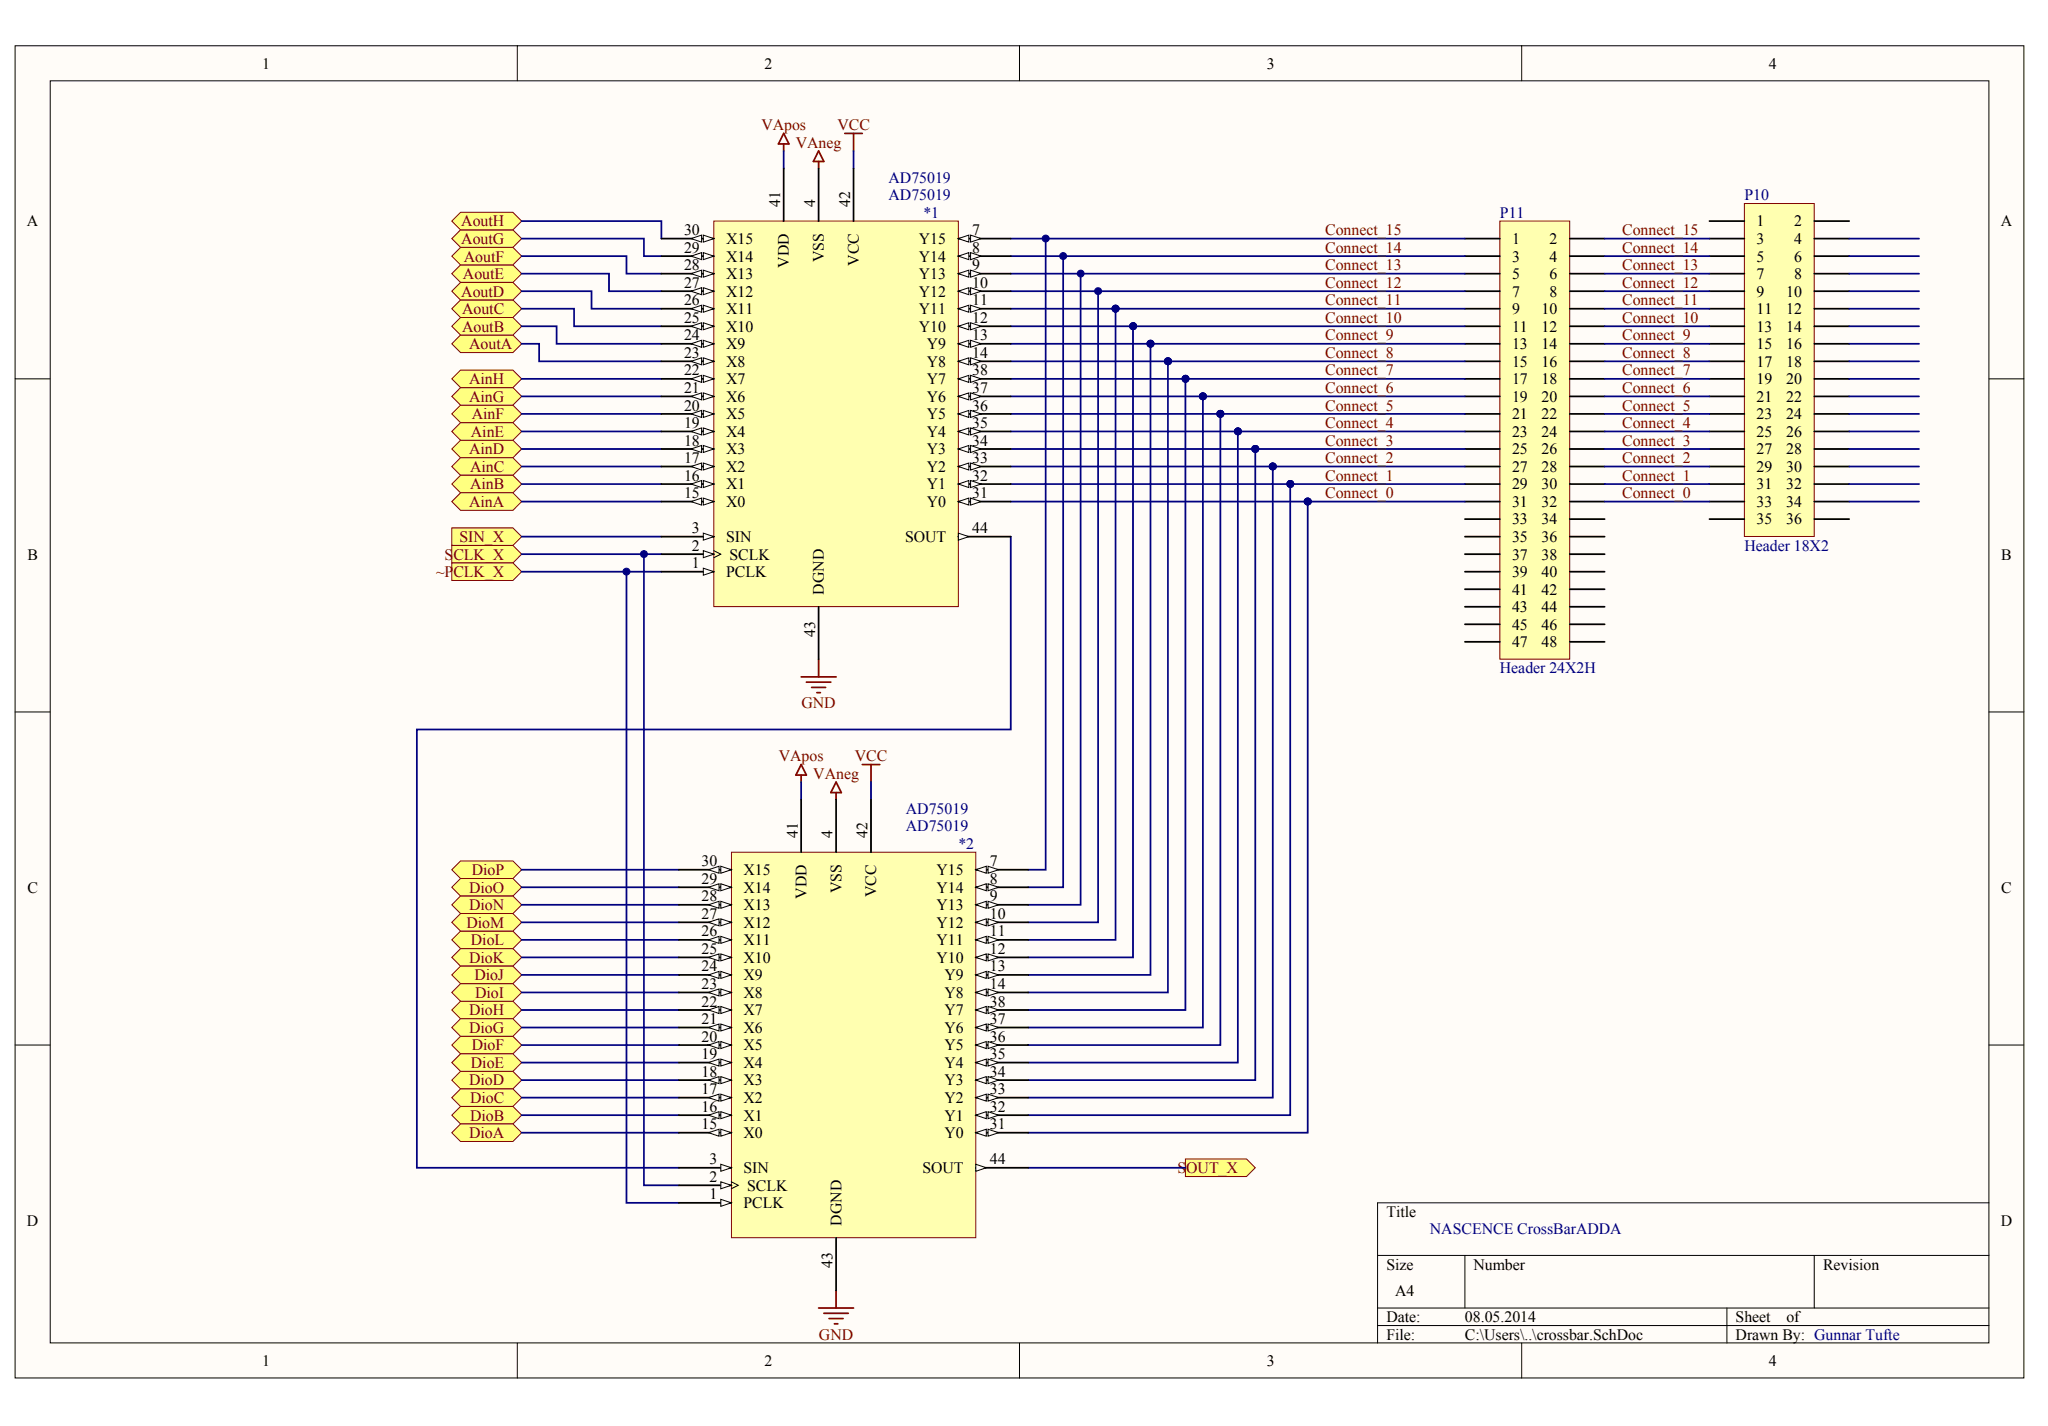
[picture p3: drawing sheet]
<svg xmlns="http://www.w3.org/2000/svg" width="289mm" height="201mm" viewBox="0 0 289 201" stroke-linecap="round" stroke-linejoin="round" font-family="sans-serif">
<defs><g id="words">
<g font-size="2.2">
<text x="37" y="9.7">1</text>
<text x="107.8" y="9.7">2</text>
<text x="178.7" y="9.7">3</text>
<text x="249.5" y="9.7">4</text>
<text x="110.1" y="29.2" transform="rotate(-90 110.1 29.2)">41</text>
<text x="115" y="29.2" transform="rotate(-90 115 29.2)">4</text>
<text x="119.9" y="29.2" transform="rotate(-90 119.9 29.2)">42</text>
<text x="3.8" y="31.9">A</text>
<text x="96.5" y="35.6">29</text>
<text x="96.5" y="33.2">30</text>
<text x="102.4" y="34.4">X15</text>
<text x="129.6" y="34.4">Y15</text>
<text x="137.2" y="35.6">8</text>
<text x="137.2" y="33.2">7</text>
<text x="213.3" y="34.4">1</text>
<text x="218.6" y="34.4">2</text>
<text x="247.8" y="31.9">1</text>
<text x="247.8" y="34.4">3</text>
<text x="253.1" y="31.9">2</text>
<text x="253.1" y="34.4">4</text>
<text x="282.3" y="31.9">A</text>
<text x="96.5" y="40.6">27</text>
<text x="96.5" y="38.1">28</text>
<text x="102.4" y="41.8">X12</text>
<text x="102.4" y="39.3">X13</text>
<text x="102.4" y="36.9">X14</text>
<text x="111.3" y="37.7" transform="rotate(-90 111.3 37.7)">VDD</text>
<text x="116.2" y="37" transform="rotate(-90 116.2 37)">VSS</text>
<text x="121.2" y="37.5" transform="rotate(-90 121.2 37.5)">VCC</text>
<text x="129.6" y="41.8">Y12</text>
<text x="129.6" y="39.3">Y13</text>
<text x="129.6" y="36.9">Y14</text>
<text x="137.2" y="40.6">10</text>
<text x="137.2" y="38.1">9</text>
<text x="213.3" y="36.9">3</text>
<text x="213.3" y="39.3">5</text>
<text x="213.3" y="41.8">7</text>
<text x="218.6" y="36.9">4</text>
<text x="218.6" y="39.3">6</text>
<text x="218.6" y="41.8">8</text>
<text x="247.8" y="36.9">5</text>
<text x="247.8" y="39.3">7</text>
<text x="247.8" y="41.8">9</text>
<text x="252" y="41.8">10</text>
<text x="253.1" y="36.9">6</text>
<text x="253.1" y="39.3">8</text>
<text x="96.5" y="48">24</text>
<text x="96.5" y="45.5">25</text>
<text x="96.5" y="43.1">26</text>
<text x="102.4" y="46.8">X10</text>
<text x="102.4" y="44.3">X11</text>
<text x="129.6" y="46.8">Y10</text>
<text x="129.6" y="44.3">Y11</text>
<text x="137.2" y="48">13</text>
<text x="137.2" y="45.5">12</text>
<text x="137.2" y="43.1">11</text>
<text x="213.3" y="44.3">9</text>
<text x="213.3" y="46.8">11</text>
<text x="217.5" y="44.3">10</text>
<text x="217.5" y="46.8">12</text>
<text x="247.8" y="44.3">11</text>
<text x="247.8" y="46.8">13</text>
<text x="252" y="44.3">12</text>
<text x="252" y="46.8">14</text>
<text x="96.5" y="52.9">22</text>
<text x="96.5" y="50.5">23</text>
<text x="102.4" y="51.7">X8</text>
<text x="102.4" y="49.2">X9</text>
<text x="130.8" y="51.7">Y8</text>
<text x="130.8" y="49.2">Y9</text>
<text x="137.2" y="52.9">38</text>
<text x="137.2" y="50.5">14</text>
<text x="213.3" y="49.2">13</text>
<text x="213.3" y="51.7">15</text>
<text x="217.5" y="49.2">14</text>
<text x="217.5" y="51.7">16</text>
<text x="247.8" y="49.2">15</text>
<text x="247.8" y="51.7">17</text>
<text x="252" y="49.2">16</text>
<text x="252" y="51.7">18</text>
<text x="96.5" y="57.9">20</text>
<text x="96.5" y="55.4">21</text>
<text x="102.4" y="59.1">X5</text>
<text x="102.4" y="56.6">X6</text>
<text x="102.4" y="54.2">X7</text>
<text x="130.8" y="59.1">Y5</text>
<text x="130.8" y="56.6">Y6</text>
<text x="130.8" y="54.2">Y7</text>
<text x="137.2" y="57.9">36</text>
<text x="137.2" y="55.4">37</text>
<text x="213.3" y="54.2">17</text>
<text x="213.3" y="56.6">19</text>
<text x="213.3" y="59.1">21</text>
<text x="217.5" y="54.2">18</text>
<text x="217.5" y="56.6">20</text>
<text x="217.5" y="59.1">22</text>
<text x="247.8" y="54.2">19</text>
<text x="247.8" y="56.6">21</text>
<text x="247.8" y="59.1">23</text>
<text x="252" y="54.2">20</text>
<text x="252" y="56.6">22</text>
<text x="252" y="59.1">24</text>
<text x="96.5" y="65.3">17</text>
<text x="96.5" y="62.8">18</text>
<text x="96.5" y="60.4">19</text>
<text x="102.4" y="64.1">X3</text>
<text x="102.4" y="61.6">X4</text>
<text x="130.8" y="64.1">Y3</text>
<text x="130.8" y="61.6">Y4</text>
<text x="137.2" y="65.3">33</text>
<text x="137.2" y="62.8">34</text>
<text x="137.2" y="60.4">35</text>
<text x="213.3" y="61.6">23</text>
<text x="213.3" y="64.1">25</text>
<text x="217.5" y="61.6">24</text>
<text x="217.5" y="64.1">26</text>
<text x="247.8" y="61.6">25</text>
<text x="247.8" y="64.1">27</text>
<text x="252" y="61.6">26</text>
<text x="252" y="64.1">28</text>
<text x="96.5" y="70.2">15</text>
<text x="96.5" y="67.8">16</text>
<text x="102.4" y="71.5">X0</text>
<text x="102.4" y="69">X1</text>
<text x="102.4" y="66.5">X2</text>
<text x="130.8" y="71.5">Y0</text>
<text x="130.8" y="69">Y1</text>
<text x="130.8" y="66.5">Y2</text>
<text x="137.2" y="70.2">31</text>
<text x="137.2" y="67.8">32</text>
<text x="213.3" y="66.5">27</text>
<text x="213.3" y="69">29</text>
<text x="213.3" y="71.5">31</text>
<text x="217.5" y="66.5">28</text>
<text x="217.5" y="69">30</text>
<text x="217.5" y="71.5">32</text>
<text x="247.8" y="66.5">29</text>
<text x="247.8" y="69">31</text>
<text x="247.8" y="71.5">33</text>
<text x="252" y="66.5">30</text>
<text x="252" y="69">32</text>
<text x="252" y="71.5">34</text>
<text x="97.6" y="77.7">2</text>
<text x="97.6" y="75.2">3</text>
<text x="102.4" y="76.4">SIN</text>
<text x="127.7" y="76.4">SOUT</text>
<text x="137.2" y="75.2">44</text>
<text x="213.3" y="74">33</text>
<text x="213.3" y="76.4">35</text>
<text x="217.5" y="74">34</text>
<text x="217.5" y="76.4">36</text>
<text x="247.8" y="74">35</text>
<text x="252" y="74">36</text>
<text x="3.9" y="78.9">B</text>
<text x="97.6" y="80.1">1</text>
<text x="102.4" y="81.4">PCLK</text>
<text x="102.9" y="78.9">SCLK</text>
<text x="116.2" y="83.8" transform="rotate(-90 116.2 83.8)">DGND</text>
<text x="213.3" y="78.9">37</text>
<text x="213.3" y="81.4">39</text>
<text x="213.3" y="83.9">41</text>
<text x="217.5" y="78.9">38</text>
<text x="217.5" y="81.4">40</text>
<text x="217.5" y="83.9">42</text>
<text x="282.3" y="78.9">B</text>
<text x="115" y="89.8" transform="rotate(-90 115 89.8)">43</text>
<text x="213.3" y="86.3">43</text>
<text x="213.3" y="88.8">45</text>
<text x="217.5" y="86.3">44</text>
<text x="217.5" y="88.8">46</text>
<text x="213.3" y="91.3">47</text>
<text x="217.5" y="91.3">48</text>
<text x="112.5" y="118.2" transform="rotate(-90 112.5 118.2)">41</text>
<text x="117.5" y="118.2" transform="rotate(-90 117.5 118.2)">4</text>
<text x="122.4" y="118.2" transform="rotate(-90 122.4 118.2)">42</text>
<text x="3.9" y="125.9">C</text>
<text x="99" y="124.6">29</text>
<text x="99" y="122.2">30</text>
<text x="104.9" y="125.9">X14</text>
<text x="104.9" y="123.4">X15</text>
<text x="118.7" y="126" transform="rotate(-90 118.7 126)">VSS</text>
<text x="132.1" y="125.9">Y14</text>
<text x="132.1" y="123.4">Y15</text>
<text x="139.6" y="124.6">8</text>
<text x="139.6" y="122.2">7</text>
<text x="282.3" y="125.9">C</text>
<text x="99" y="129.6">27</text>
<text x="99" y="127.1">28</text>
<text x="104.9" y="130.8">X12</text>
<text x="104.9" y="128.3">X13</text>
<text x="113.8" y="126.7" transform="rotate(-90 113.8 126.7)">VDD</text>
<text x="123.6" y="126.5" transform="rotate(-90 123.6 126.5)">VCC</text>
<text x="132.1" y="130.8">Y12</text>
<text x="132.1" y="128.3">Y13</text>
<text x="139.6" y="129.6">10</text>
<text x="139.6" y="127.1">9</text>
<text x="99" y="137">24</text>
<text x="99" y="134.5">25</text>
<text x="99" y="132">26</text>
<text x="104.9" y="135.8">X10</text>
<text x="104.9" y="133.3">X11</text>
<text x="132.1" y="135.8">Y10</text>
<text x="132.1" y="133.3">Y11</text>
<text x="139.6" y="137">13</text>
<text x="139.6" y="134.5">12</text>
<text x="139.6" y="132">11</text>
<text x="99" y="141.9">22</text>
<text x="99" y="139.5">23</text>
<text x="104.9" y="143.2">X7</text>
<text x="104.9" y="140.7">X8</text>
<text x="104.9" y="138.2">X9</text>
<text x="133.2" y="143.2">Y7</text>
<text x="133.2" y="140.7">Y8</text>
<text x="133.2" y="138.2">Y9</text>
<text x="139.6" y="141.9">38</text>
<text x="139.6" y="139.5">14</text>
<text x="99" y="149.3">19</text>
<text x="99" y="146.9">20</text>
<text x="99" y="144.4">21</text>
<text x="104.9" y="148.1">X5</text>
<text x="104.9" y="145.7">X6</text>
<text x="133.2" y="148.1">Y5</text>
<text x="133.2" y="145.7">Y6</text>
<text x="139.6" y="149.3">35</text>
<text x="139.6" y="146.9">36</text>
<text x="139.6" y="144.4">37</text>
<text x="99" y="154.3">17</text>
<text x="99" y="151.8">18</text>
<text x="104.9" y="155.5">X2</text>
<text x="104.9" y="153.1">X3</text>
<text x="104.9" y="150.6">X4</text>
<text x="133.2" y="155.5">Y2</text>
<text x="133.2" y="153.1">Y3</text>
<text x="133.2" y="150.6">Y4</text>
<text x="139.6" y="154.3">33</text>
<text x="139.6" y="151.8">34</text>
<text x="99" y="159.2">15</text>
<text x="99" y="156.8">16</text>
<text x="104.9" y="160.5">X0</text>
<text x="104.9" y="158">X1</text>
<text x="133.2" y="160.5">Y0</text>
<text x="133.2" y="158">Y1</text>
<text x="139.6" y="159.2">31</text>
<text x="139.6" y="156.8">32</text>
<text x="100.1" y="166.7">2</text>
<text x="100.1" y="164.2">3</text>
<text x="104.9" y="165.4">SIN</text>
<text x="105.4" y="167.9">SCLK</text>
<text x="130.1" y="165.4">SOUT</text>
<text x="139.6" y="164.2">44</text>
<text x="3.8" y="172.8">D</text>
<text x="100.1" y="169.1">1</text>
<text x="104.9" y="170.4">PCLK</text>
<text x="118.7" y="172.8" transform="rotate(-90 118.7 172.8)">DGND</text>
<text x="195.6" y="171.6">Title</text>
<text x="282.3" y="172.8">D</text>
<text x="117.5" y="178.8" transform="rotate(-90 117.5 178.8)">43</text>
<text x="195.6" y="179">Size</text>
<text x="207.9" y="179">Number</text>
<text x="257.2" y="179">Revision</text>
<text x="196.8" y="182.7">A4</text>
<text x="195.6" y="186.4">Date:</text>
<text x="195.6" y="188.9">File:</text>
<text x="206.7" y="186.4">08.05.2014</text>
<text x="206.7" y="188.9">C:\Users\..\crossbar.SchDoc</text>
<text x="244.9" y="186.4">Sheet</text>
<text x="244.9" y="188.9">Drawn By: Gunnar Tufte</text>
<text x="252" y="186.4">of</text>
<text x="37" y="192.6">1</text>
<text x="107.8" y="192.6">2</text>
<text x="178.7" y="192.6">3</text>
<text x="249.5" y="192.6">4</text>
</g>
<g font-size="2.2" fill="#800000">
<text x="107.4" y="18.3">VApos</text>
<text x="112.3" y="20.8">VAneg</text>
<text x="118.1" y="18.3">VCC</text>
<text x="65.1" y="34.4">AoutG</text>
<text x="65.1" y="31.9">AoutH</text>
<text x="187" y="35.6">Connect_14</text>
<text x="187" y="33.2">Connect_15</text>
<text x="228.8" y="35.6">Connect_14</text>
<text x="228.8" y="33.2">Connect_15</text>
<text x="65.1" y="41.8">AoutD</text>
<text x="65.3" y="39.3">AoutE</text>
<text x="65.4" y="36.9">AoutF</text>
<text x="187" y="40.6">Connect_12</text>
<text x="187" y="38.1">Connect_13</text>
<text x="228.8" y="40.6">Connect_12</text>
<text x="228.8" y="38.1">Connect_13</text>
<text x="65.2" y="44.3">AoutC</text>
<text x="65.2" y="46.8">AoutB</text>
<text x="187" y="48">Connect_9</text>
<text x="187" y="45.5">Connect_10</text>
<text x="187" y="43.1">Connect_11</text>
<text x="228.8" y="48">Connect_9</text>
<text x="228.8" y="45.5">Connect_10</text>
<text x="228.8" y="43.1">Connect_11</text>
<text x="66.2" y="49.2">AoutA</text>
<text x="187" y="52.9">Connect_7</text>
<text x="187" y="50.5">Connect_8</text>
<text x="228.8" y="52.9">Connect_7</text>
<text x="228.8" y="50.5">Connect_8</text>
<text x="66.2" y="56.6">AinG</text>
<text x="66.2" y="54.2">AinH</text>
<text x="66.6" y="59.1">AinF</text>
<text x="187" y="57.9">Connect_5</text>
<text x="187" y="55.4">Connect_6</text>
<text x="228.8" y="57.9">Connect_5</text>
<text x="228.8" y="55.4">Connect_6</text>
<text x="66.2" y="64.1">AinD</text>
<text x="66.4" y="61.6">AinE</text>
<text x="187" y="65.3">Connect_2</text>
<text x="187" y="62.8">Connect_3</text>
<text x="187" y="60.4">Connect_4</text>
<text x="228.8" y="65.3">Connect_2</text>
<text x="228.8" y="62.8">Connect_3</text>
<text x="228.8" y="60.4">Connect_4</text>
<text x="66.2" y="71.5">AinA</text>
<text x="66.3" y="66.5">AinC</text>
<text x="66.3" y="69">AinB</text>
<text x="187" y="70.2">Connect_0</text>
<text x="187" y="67.8">Connect_1</text>
<text x="228.8" y="70.2">Connect_0</text>
<text x="228.8" y="67.8">Connect_1</text>
<text x="64.8" y="76.4">SIN_X</text>
<text x="61.5" y="81.4">~PCLK_X</text>
<text x="62.7" y="78.9">SCLK_X</text>
<text x="113.1" y="99.9">GND</text>
<text x="109.9" y="107.3">VApos</text>
<text x="120.6" y="107.3">VCC</text>
<text x="114.7" y="109.8">VAneg</text>
<text x="66.2" y="125.9">DioO</text>
<text x="66.6" y="123.4">DioP</text>
<text x="65.8" y="130.8">DioM</text>
<text x="66.2" y="128.3">DioN</text>
<text x="66.2" y="135.8">DioK</text>
<text x="66.4" y="133.3">DioL</text>
<text x="66.2" y="143.2">DioH</text>
<text x="66.9" y="138.2">DioJ</text>
<text x="67" y="140.7">DioI</text>
<text x="66.2" y="145.7">DioG</text>
<text x="66.6" y="148.1">DioF</text>
<text x="66.2" y="153.1">DioD</text>
<text x="66.3" y="155.5">DioC</text>
<text x="66.4" y="150.6">DioE</text>
<text x="66.2" y="160.5">DioA</text>
<text x="66.3" y="158">DioB</text>
<text x="166.1" y="165.4">SOUT_X</text>
<text x="115.5" y="188.9">GND</text>
</g>
<g font-size="2.2" fill="#000080">
<text x="125.4" y="25.7">AD75019</text>
<text x="125.4" y="28.2">AD75019</text>
<text x="246.1" y="28.2">P10</text>
<text x="130.3" y="30.7">*1</text>
<text x="211.6" y="30.7">P11</text>
<text x="246.1" y="77.7">Header 18X2</text>
<text x="211.6" y="95">Header 24X2H</text>
<text x="127.8" y="114.8">AD75019</text>
<text x="127.8" y="117.2">AD75019</text>
<text x="135.2" y="119.7">*2</text>
<text x="201.7" y="174.1">NASCENCE CrossBarADDA</text>
</g>
</g></defs>
<g fill="#fffcf8" stroke="#000" stroke-width=".14">
<path d="M2.1 6.5h283.4v187.8h-283.4z"/>
<path d="M7.1 11.4h273.5v178h-273.5z"/>
</g>
<g fill="none" stroke="#000" stroke-width=".14">
<path d="M73 6.5v4.9M143.8 6.5v4.9M214.7 6.5v4.9M2.1 53.4h5M280.6 53.4h4.9M2.1 100.4h5M280.6 100.4h4.9M2.1 147.4h5M280.6 147.4h4.9M194.3 177h86.3M206.7 177v7.4M255.9 177v7.4"/>
<path d="M280.6 169.6h-86.3v19.8M73 189.4v4.9M143.8 189.4v4.9M194.3 184.4h86.3M194.3 186.9h86.3M214.7 189.4v4.9M243.6 184.4v5"/>
</g>
<g fill="#ffff80" stroke="#800000" stroke-width=".14">
<path d="M65 62.1h7.4l1.2 1.2-1.2 1.2h-7.4l-1.3-1.2z" fill-rule="evenodd"/>
<path d="M65 131.3h7.4l1.2 1.2-1.2 1.3h-7.4l-1.3-1.3z" fill-rule="evenodd"/>
<path d="M65 141.2h7.4l1.2 1.2-1.2 1.3h-7.4l-1.3-1.3z" fill-rule="evenodd"/>
<path d="M65 121.4h7.4l1.2 1.2-1.2 1.3h-7.4l-1.3-1.3z" fill-rule="evenodd"/>
<path d="M65 37.4h7.4l1.2 1.2-1.2 1.2h-7.4l-1.3-1.2z" fill-rule="evenodd"/>
<path d="M65 123.9h7.4l1.2 1.2-1.2 1.3h-7.4l-1.3-1.3z" fill-rule="evenodd"/>
<path d="M65 34.9h7.4l1.2 1.2-1.2 1.3h-7.4l-1.3-1.3z" fill-rule="evenodd"/>
<path d="M65 156h7.4l1.2 1.3-1.2 1.2h-7.4l-1.3-1.2z" fill-rule="evenodd"/>
<path d="M65 146.1h7.4l1.2 1.3-1.2 1.2h-7.4l-1.3-1.2z" fill-rule="evenodd"/>
<path d="M65 64.5h7.4l1.2 1.3-1.2 1.2h-7.4l-1.3-1.2z" fill-rule="evenodd"/>
<path d="M65 133.8h7.4l1.2 1.2-1.2 1.2h-7.4l-1.3-1.2z" fill-rule="evenodd"/>
<path d="M65 126.4h7.4l1.2 1.2-1.2 1.2h-7.4l-1.3-1.2z" fill-rule="evenodd"/>
<path d="M65 67h7.4l1.2 1.3-1.2 1.2h-7.4l-1.3-1.2z" fill-rule="evenodd"/>
<path d="M65 158.5h7.4l1.2 1.2-1.2 1.3h-7.4l-1.3-1.3z" fill-rule="evenodd"/>
<path d="M65 128.8h7.4l1.2 1.3-1.2 1.2h-7.4l-1.3-1.2z" fill-rule="evenodd"/>
<path d="M63.7 76.9h8.7l1.2 1.2-1.2 1.3h-8.7z" fill-rule="evenodd"/>
<path d="M65 136.2h7.4l1.2 1.3-1.2 1.2h-7.4l-1.3-1.2z" fill-rule="evenodd"/>
<path d="M65 69.5h7.4l1.2 1.2-1.2 1.3h-7.4l-1.3-1.3z" fill-rule="evenodd"/>
<path d="M65 151.1h7.4l1.2 1.2-1.2 1.2h-7.4l-1.3-1.2z" fill-rule="evenodd"/>
<path d="M167.2 163.4h8.7l1.2 1.3-1.2 1.2h-8.7z" fill-rule="evenodd"/>
<path d="M65 32.4h7.4l1.2 1.2-1.2 1.3h-7.4l-1.3-1.3z" fill-rule="evenodd"/>
<path d="M63.7 79.4h8.7l1.2 1.2-1.2 1.3h-8.7z" fill-rule="evenodd"/>
<path d="M65 138.7h7.4l1.2 1.2-1.2 1.3h-7.4l-1.3-1.3z" fill-rule="evenodd"/>
<path d="M65 42.3h7.4l1.2 1.2-1.2 1.3h-7.4l-1.3-1.3z" fill-rule="evenodd"/>
<path d="M65 57.1h7.4l1.2 1.3-1.2 1.2h-7.4l-1.3-1.2z" fill-rule="evenodd"/>
<path d="M65 148.6h7.4l1.2 1.2-1.2 1.3h-7.4l-1.3-1.3z" fill-rule="evenodd"/>
<path d="M65 39.8h7.4l1.2 1.3-1.2 1.2h-7.4l-1.3-1.2z" fill-rule="evenodd"/>
<path d="M65 143.7h7.4l1.2 1.2-1.2 1.2h-7.4l-1.3-1.2z" fill-rule="evenodd"/>
<path d="M65 153.5h7.4l1.2 1.3-1.2 1.2h-7.4l-1.3-1.2z" fill-rule="evenodd"/>
<path d="M65 59.6h7.4l1.2 1.2-1.2 1.3h-7.4l-1.3-1.3z" fill-rule="evenodd"/>
<path d="M63.7 74.4h8.7l1.2 1.3-1.2 1.2h-8.7z" fill-rule="evenodd"/>
<path d="M65 54.7h7.4l1.2 1.2-1.2 1.2h-7.4l-1.3-1.2z" fill-rule="evenodd"/>
<path d="M65 52.2h7.4l1.2 1.2-1.2 1.3h-7.4l-1.3-1.3z" fill-rule="evenodd"/>
<path d="M65 47.2h7.4l1.2 1.3-1.2 1.2h-7.4l-1.3-1.2z" fill-rule="evenodd"/>
<path d="M65 44.8h7.4l1.2 1.2-1.2 1.2h-7.4l-1.3-1.2z" fill-rule="evenodd"/>
<path d="M65 29.9h7.4l1.2 1.3-1.2 1.2h-7.4l-1.3-1.2z" fill-rule="evenodd"/>
</g>
<g fill="none" stroke="#000080" stroke-width=".25">
<path d="M73.6 38.6h12.3v2.5h7.4M73.6 36.1h14.8v2.5h4.9M73.6 33.6h17.2v2.5h2.5M73.6 31.2h19.7v2.4M110.6 21.3v2.5M120.4 21.3v2.5M73.6 48.5h2.5v2.5h17.2M73.6 46h4.9v2.5h14.8M73.6 43.5h7.4v2.5h12.3M73.6 41.1h9.9v2.4h9.8M73.6 58.4h19.7M73.6 55.9h19.7"/>
<path d="M73.6 53.4h19.7M73.6 75.7h19.7M73.6 78.1h19.7M73.6 70.7h19.7M73.6 68.3h19.7M73.6 65.8h19.7M73.6 63.3h19.7M73.6 60.8h19.7M90.8 78.1v89h5M142.6 75.7v27.2h-83.8v61.8h37M73.6 80.6h19.7M88.4 80.6v89h7.4"/>
<path d="M113 110.3v2.5M122.9 110.3v2.5M73.6 122.6h22.2M73.6 125.1h22.2M73.6 127.6h22.2M73.6 130.1h22.2M73.6 132.5h22.2M73.6 135h22.2M73.6 137.5h22.2M73.6 139.9h22.2M73.6 144.9h22.2M73.6 142.4h22.2"/>
<path d="M73.6 147.4h22.2M73.6 149.8h22.2M73.6 152.3h22.2M73.6 154.8h22.2M73.6 157.3h22.2M73.6 159.7h22.2M145.1 164.7h22.1"/>
</g>
<g fill="#000080" stroke="#000080" stroke-width=".14">
<circle cx="88.4" cy="80.6" r=".49"/>
<circle cx="90.8" cy="78.1" r=".49"/>
</g>
<g fill="none" stroke="#800000" stroke-width=".25">
<path d="M110.6 18.8l.7 1.5h-1.5zM119.2 18.8h2.4M120.4 18.8v2.5M110.6 20.3v1M115.5 21.3l.7 1.5h-1.5zM115.5 22.8v1M113 95.5h5M113.8 96.2h3.4M114.5 96.9h2M115.2 97.7h.5M115.5 93v2.5M113 107.8l.8 1.5h-1.5z"/>
<path d="M113 109.3v1M118 110.3l.7 1.5h-1.5zM118 111.8v1M121.6 107.8h2.5M122.9 107.8v2.5M115.5 184.4h4.9M116.2 185.2h3.5M117 185.9h1.9M117.7 186.7h.5M118 182v2.4"/>
</g>
<path d="M211.6 31.2h9.8v61.8h-9.8z" fill="#ffffb0" stroke="#800000" stroke-width=".14"/>
<g fill="none" stroke="#000" stroke-width=".25">
<path d="M206.7 33.6h4.9M206.7 36.1h4.9M206.7 38.6h4.9M221.4 33.6h5M221.4 36.1h5M221.4 38.6h5M206.7 41.1h4.9M206.7 43.5h4.9M206.7 46h4.9M206.7 48.5h4.9M206.7 51h4.9M206.7 53.4h4.9"/>
<path d="M206.7 55.9h4.9M206.7 58.4h4.9M221.4 41.1h5M221.4 43.5h5M221.4 46h5M221.4 48.5h5M221.4 51h5M221.4 53.4h5M221.4 55.9h5M221.4 58.4h5M206.7 60.8h4.9M206.7 63.3h4.9"/>
<path d="M206.7 65.8h4.9M206.7 68.3h4.9M206.7 70.7h4.9M206.7 73.2h4.9M206.7 75.7h4.9M206.7 78.1h4.9M221.4 60.8h5M221.4 63.3h5M221.4 65.8h5M221.4 68.3h5M221.4 70.7h5M221.4 73.2h5"/>
<path d="M221.4 75.7h5M221.4 78.1h5M206.7 80.6h4.9M206.7 83.1h4.9M206.7 85.6h4.9M206.7 88h4.9M206.7 90.5h4.9M221.4 80.6h5M221.4 83.1h5M221.4 85.6h5M221.4 88h5M221.4 90.5h5"/>
</g>
<path d="M246.1 28.7h9.8v46.9h-9.8z" fill="#ffffb0" stroke="#800000" stroke-width=".14"/>
<g fill="none" stroke="#000" stroke-width=".25">
<path d="M241.2 31.2h4.9M241.2 33.6h4.9M241.2 36.1h4.9M241.2 38.6h4.9M255.9 31.2h5M255.9 33.6h5M255.9 36.1h5M255.9 38.6h5M241.2 41.1h4.9M241.2 43.5h4.9M241.2 46h4.9M241.2 48.5h4.9"/>
<path d="M241.2 51h4.9M241.2 53.4h4.9M241.2 55.9h4.9M241.2 58.4h4.9M255.9 41.1h5M255.9 43.5h5M255.9 46h5M255.9 48.5h5M255.9 51h5M255.9 53.4h5M255.9 55.9h5M255.9 58.4h5"/>
<path d="M241.2 60.8h4.9M241.2 63.3h4.9M241.2 65.8h4.9M241.2 68.3h4.9M241.2 70.7h4.9M241.2 73.2h4.9M255.9 60.8h5M255.9 63.3h5M255.9 65.8h5M255.9 68.3h5M255.9 70.7h5M255.9 73.2h5"/>
</g>
<g fill="none" stroke="#000080" stroke-width=".25">
<path d="M142.6 38.6h64.1M142.6 36.1h64.1M142.6 33.6h64.1M147.5 33.6v89h-2.4M150 36.1v89h-4.9M152.5 38.6v89h-7.4M226.4 38.6h14.8M226.4 36.1h14.8M226.4 33.6h14.8M260.9 38.6h9.8M260.9 36.1h9.8M260.9 33.6h9.8"/>
<path d="M142.6 58.4h64.1M142.6 55.9h64.1M142.6 53.4h64.1M142.6 51h64.1M142.6 48.5h64.1M142.6 46h64.1M142.6 43.5h64.1M142.6 41.1h64.1M154.9 41.1v89h-9.8M157.4 43.5v89h-12.3M159.8 46v89h-14.7M162.3 48.5v89h-17.2"/>
<path d="M164.8 51v88.9h-19.7M167.2 53.4v89h-22.1M169.7 55.9v89h-24.6M172.2 58.4v89h-27.1M226.4 58.4h14.8M226.4 55.9h14.8M226.4 53.4h14.8M226.4 51h14.8M226.4 48.5h14.8M226.4 46h14.8M226.4 43.5h14.8M226.4 41.1h14.8"/>
<path d="M260.9 58.4h9.8M260.9 55.9h9.8M260.9 53.4h9.8M260.9 51h9.8M260.9 48.5h9.8M260.9 46h9.8M260.9 43.5h9.8M260.9 41.1h9.8M142.6 70.7h64.1M142.6 68.3h64.1M142.6 65.8h64.1M142.6 63.3h64.1"/>
<path d="M142.6 60.8h64.1M174.6 60.8v89h-29.5M177.1 63.3v89h-32M179.6 65.8v89h-34.5M182 68.3v89h-36.9M184.5 70.7v89h-39.4M226.4 70.7h14.8M226.4 68.3h14.8M226.4 65.8h14.8M226.4 63.3h14.8M226.4 60.8h14.8M260.9 70.7h9.8"/>
<path d="M260.9 68.3h9.8M260.9 65.8h9.8M260.9 63.3h9.8M260.9 60.8h9.8"/>
</g>
<g fill="#000080" stroke="#000080" stroke-width=".14">
<circle cx="147.5" cy="33.6" r=".49"/>
<circle cx="150" cy="36.1" r=".49"/>
<circle cx="152.5" cy="38.6" r=".48"/>
<circle cx="154.9" cy="41.1" r=".49"/>
<circle cx="184.5" cy="70.7" r=".49"/>
<circle cx="182" cy="68.2" r=".48"/>
<circle cx="179.6" cy="65.8" r=".49"/>
<circle cx="177.1" cy="63.3" r=".49"/>
<circle cx="174.6" cy="60.8" r=".48"/>
<circle cx="172.2" cy="58.4" r=".49"/>
<circle cx="169.7" cy="55.9" r=".49"/>
<circle cx="167.2" cy="53.4" r=".48"/>
<circle cx="164.8" cy="50.9" r=".49"/>
<circle cx="162.3" cy="48.5" r=".49"/>
<circle cx="159.9" cy="46" r=".48"/>
<circle cx="157.4" cy="43.5" r=".49"/>
</g>
<path d="M100.7 31.2h34.5v54.3h-34.5z" fill="#ffffb0" stroke="#800000" stroke-width=".14"/>
<path d="M93.3 80.6h7.4" fill="none" stroke="#000" stroke-width=".25"/>
<path d="M99.2 80.1l1.5 .5-1.5 .5z" fill="#fffcf8" stroke="#000" stroke-width=".14"/>
<path d="M93.3 78.1h7.4" fill="none" stroke="#000" stroke-width=".25"/>
<path d="M100.7 77.7l1 .4-1 .5" fill="none" stroke="#000" stroke-width=".14"/>
<path d="M99.2 77.7l1.5 .4-1.5 .5z" fill="#fffcf8" stroke="#000" stroke-width=".14"/>
<path d="M93.3 75.7h7.4" fill="none" stroke="#000" stroke-width=".25"/>
<path d="M99.2 75.2l1.5 .5-1.5 .5z" fill="#fffcf8" stroke="#000" stroke-width=".14"/>
<path d="M93.3 70.7h7.4" fill="none" stroke="#000" stroke-width=".25"/>
<g fill="#fffcf8" stroke="#000" stroke-width=".14">
<path d="M99.2 70.2l1.5 .5-1.5 .5z"/>
<path d="M97.5 70.7l1.5-.5v1z"/>
</g>
<path d="M93.3 68.3h7.4" fill="none" stroke="#000" stroke-width=".25"/>
<g fill="#fffcf8" stroke="#000" stroke-width=".14">
<path d="M99.2 67.8l1.5 .5-1.5 .5z"/>
<path d="M97.5 68.3l1.5-.5v1z"/>
</g>
<path d="M93.3 65.8h7.4" fill="none" stroke="#000" stroke-width=".25"/>
<g fill="#fffcf8" stroke="#000" stroke-width=".14">
<path d="M99.2 65.3l1.5 .5-1.5 .5z"/>
<path d="M97.5 65.8l1.5-.5v1z"/>
</g>
<path d="M93.3 63.3h7.4" fill="none" stroke="#000" stroke-width=".25"/>
<g fill="#fffcf8" stroke="#000" stroke-width=".14">
<path d="M99.2 62.8l1.5 .5-1.5 .5z"/>
<path d="M97.5 63.3l1.5-.5v1z"/>
</g>
<path d="M93.3 60.8h7.4" fill="none" stroke="#000" stroke-width=".25"/>
<g fill="#fffcf8" stroke="#000" stroke-width=".14">
<path d="M99.2 60.3l1.5 .5-1.5 .5z"/>
<path d="M97.5 60.8l1.5-.5v1z"/>
</g>
<path d="M93.3 58.4h7.4" fill="none" stroke="#000" stroke-width=".25"/>
<g fill="#fffcf8" stroke="#000" stroke-width=".14">
<path d="M99.2 57.9l1.5 .5-1.5 .5z"/>
<path d="M97.5 58.4l1.5-.5v1z"/>
</g>
<path d="M93.3 55.9h7.4" fill="none" stroke="#000" stroke-width=".25"/>
<g fill="#fffcf8" stroke="#000" stroke-width=".14">
<path d="M99.2 55.4l1.5 .5-1.5 .5z"/>
<path d="M97.5 55.9l1.5-.5v1z"/>
</g>
<path d="M93.3 53.4h7.4" fill="none" stroke="#000" stroke-width=".25"/>
<g fill="#fffcf8" stroke="#000" stroke-width=".14">
<path d="M99.2 52.9l1.5 .5-1.5 .5z"/>
<path d="M97.5 53.4l1.5-.5v1z"/>
</g>
<path d="M93.3 51h7.4" fill="none" stroke="#000" stroke-width=".25"/>
<g fill="#fffcf8" stroke="#000" stroke-width=".14">
<path d="M99.2 50.5l1.5 .5-1.5 .4z"/>
<path d="M97.5 51l1.5-.5v.9z"/>
</g>
<path d="M93.3 48.5h7.4" fill="none" stroke="#000" stroke-width=".25"/>
<g fill="#fffcf8" stroke="#000" stroke-width=".14">
<path d="M99.2 48l1.5 .5-1.5 .5z"/>
<path d="M97.5 48.5l1.5-.5v1z"/>
</g>
<path d="M93.3 46h7.4" fill="none" stroke="#000" stroke-width=".25"/>
<g fill="#fffcf8" stroke="#000" stroke-width=".14">
<path d="M99.2 45.5l1.5 .5-1.5 .5z"/>
<path d="M97.5 46l1.5-.5v1z"/>
</g>
<path d="M93.3 43.5h7.4" fill="none" stroke="#000" stroke-width=".25"/>
<g fill="#fffcf8" stroke="#000" stroke-width=".14">
<path d="M99.2 43l1.5 .5-1.5 .5z"/>
<path d="M97.5 43.5l1.5-.5v1z"/>
</g>
<path d="M93.3 41.1h7.4" fill="none" stroke="#000" stroke-width=".25"/>
<g fill="#fffcf8" stroke="#000" stroke-width=".14">
<path d="M99.2 40.6l1.5 .5-1.5 .5z"/>
<path d="M97.5 41.1l1.5-.5v1z"/>
</g>
<path d="M93.3 38.6h7.4" fill="none" stroke="#000" stroke-width=".25"/>
<g fill="#fffcf8" stroke="#000" stroke-width=".14">
<path d="M99.2 38.1l1.5 .5-1.5 .5z"/>
<path d="M97.5 38.6l1.5-.5v1z"/>
</g>
<path d="M93.3 36.1h7.4" fill="none" stroke="#000" stroke-width=".25"/>
<g fill="#fffcf8" stroke="#000" stroke-width=".14">
<path d="M99.2 35.6l1.5 .5-1.5 .5z"/>
<path d="M97.5 36.1l1.5-.5v1z"/>
</g>
<path d="M93.3 33.6h7.4" fill="none" stroke="#000" stroke-width=".25"/>
<g fill="#fffcf8" stroke="#000" stroke-width=".14">
<path d="M99.2 33.2l1.5 .4-1.5 .5z"/>
<path d="M97.5 33.6l1.5-.4v.9z"/>
</g>
<path d="M110.6 23.8v7.4M115.5 23.8v7.4M120.4 23.8v7.4M135.2 75.7h7.4M115.5 85.6v7.4" fill="none" stroke="#000" stroke-width=".25"/>
<path d="M135.2 75.2l1.5 .5-1.5 .5z" fill="#fffcf8" stroke="#000" stroke-width=".14"/>
<path d="M135.2 70.7h7.4" fill="none" stroke="#000" stroke-width=".25"/>
<g fill="#fffcf8" stroke="#000" stroke-width=".14">
<path d="M135.2 70.7l1.5-.5v1z"/>
<path d="M136.9 70.2l1.5 .5-1.5 .5z"/>
</g>
<path d="M135.2 68.3h7.4" fill="none" stroke="#000" stroke-width=".25"/>
<g fill="#fffcf8" stroke="#000" stroke-width=".14">
<path d="M135.2 68.3l1.5-.5v1z"/>
<path d="M136.9 67.8l1.5 .5-1.5 .5z"/>
</g>
<path d="M135.2 65.8h7.4" fill="none" stroke="#000" stroke-width=".25"/>
<g fill="#fffcf8" stroke="#000" stroke-width=".14">
<path d="M135.2 65.8l1.5-.5v1z"/>
<path d="M136.9 65.3l1.5 .5-1.5 .5z"/>
</g>
<path d="M135.2 63.3h7.4" fill="none" stroke="#000" stroke-width=".25"/>
<g fill="#fffcf8" stroke="#000" stroke-width=".14">
<path d="M135.2 63.3l1.5-.5v1z"/>
<path d="M136.9 62.8l1.5 .5-1.5 .5z"/>
</g>
<path d="M135.2 60.8h7.4" fill="none" stroke="#000" stroke-width=".25"/>
<g fill="#fffcf8" stroke="#000" stroke-width=".14">
<path d="M135.2 60.8l1.5-.5v1z"/>
<path d="M136.9 60.3l1.5 .5-1.5 .5z"/>
</g>
<path d="M135.2 58.4h7.4" fill="none" stroke="#000" stroke-width=".25"/>
<g fill="#fffcf8" stroke="#000" stroke-width=".14">
<path d="M135.2 58.4l1.5-.5v1z"/>
<path d="M136.9 57.9l1.5 .5-1.5 .5z"/>
</g>
<path d="M135.2 55.9h7.4" fill="none" stroke="#000" stroke-width=".25"/>
<g fill="#fffcf8" stroke="#000" stroke-width=".14">
<path d="M135.2 55.9l1.5-.5v1z"/>
<path d="M136.9 55.4l1.5 .5-1.5 .5z"/>
</g>
<path d="M135.2 53.4h7.4" fill="none" stroke="#000" stroke-width=".25"/>
<g fill="#fffcf8" stroke="#000" stroke-width=".14">
<path d="M135.2 53.4l1.5-.5v1z"/>
<path d="M136.9 52.9l1.5 .5-1.5 .5z"/>
</g>
<path d="M135.2 51h7.4" fill="none" stroke="#000" stroke-width=".25"/>
<g fill="#fffcf8" stroke="#000" stroke-width=".14">
<path d="M135.2 51l1.5-.5v.9z"/>
<path d="M136.9 50.5l1.5 .5-1.5 .4z"/>
</g>
<path d="M135.2 48.5h7.4" fill="none" stroke="#000" stroke-width=".25"/>
<g fill="#fffcf8" stroke="#000" stroke-width=".14">
<path d="M135.2 48.5l1.5-.5v1z"/>
<path d="M136.9 48l1.5 .5-1.5 .5z"/>
</g>
<path d="M135.2 46h7.4" fill="none" stroke="#000" stroke-width=".25"/>
<g fill="#fffcf8" stroke="#000" stroke-width=".14">
<path d="M135.2 46l1.5-.5v1z"/>
<path d="M136.9 45.5l1.5 .5-1.5 .5z"/>
</g>
<path d="M135.2 43.5h7.4" fill="none" stroke="#000" stroke-width=".25"/>
<g fill="#fffcf8" stroke="#000" stroke-width=".14">
<path d="M135.2 43.5l1.5-.5v1z"/>
<path d="M136.9 43l1.5 .5-1.5 .5z"/>
</g>
<path d="M135.2 41.1h7.4" fill="none" stroke="#000" stroke-width=".25"/>
<g fill="#fffcf8" stroke="#000" stroke-width=".14">
<path d="M135.2 41.1l1.5-.5v1z"/>
<path d="M136.9 40.6l1.5 .5-1.5 .5z"/>
</g>
<path d="M135.2 38.6h7.4" fill="none" stroke="#000" stroke-width=".25"/>
<g fill="#fffcf8" stroke="#000" stroke-width=".14">
<path d="M135.2 38.6l1.5-.5v1z"/>
<path d="M136.9 38.1l1.5 .5-1.5 .5z"/>
</g>
<path d="M135.2 36.1h7.4" fill="none" stroke="#000" stroke-width=".25"/>
<g fill="#fffcf8" stroke="#000" stroke-width=".14">
<path d="M135.2 36.1l1.5-.5v1z"/>
<path d="M136.9 35.6l1.5 .5-1.5 .5z"/>
</g>
<path d="M135.2 33.6h7.4" fill="none" stroke="#000" stroke-width=".25"/>
<g fill="#fffcf8" stroke="#000" stroke-width=".14">
<path d="M135.2 33.6l1.5-.4v.9z"/>
<path d="M136.9 33.2l1.5 .4-1.5 .5z"/>
</g>
<path d="M103.2 120.2h34.5v54.3h-34.5z" fill="#ffffb0" stroke="#800000" stroke-width=".14"/>
<path d="M95.8 169.6h7.4" fill="none" stroke="#000" stroke-width=".25"/>
<path d="M101.7 169.1l1.5 .5-1.5 .5z" fill="#fffcf8" stroke="#000" stroke-width=".14"/>
<path d="M95.8 167.1h7.4" fill="none" stroke="#000" stroke-width=".25"/>
<path d="M103.2 166.6l1 .5-1 .5" fill="none" stroke="#000" stroke-width=".14"/>
<path d="M101.7 166.6l1.5 .5-1.5 .5z" fill="#fffcf8" stroke="#000" stroke-width=".14"/>
<path d="M95.8 164.7h7.4" fill="none" stroke="#000" stroke-width=".25"/>
<path d="M101.7 164.2l1.5 .5-1.5 .5z" fill="#fffcf8" stroke="#000" stroke-width=".14"/>
<path d="M95.8 159.7h7.4" fill="none" stroke="#000" stroke-width=".25"/>
<g fill="#fffcf8" stroke="#000" stroke-width=".14">
<path d="M101.7 159.2l1.5 .5-1.5 .5z"/>
<path d="M100 159.7l1.4-.5v1z"/>
</g>
<path d="M95.8 157.3h7.4" fill="none" stroke="#000" stroke-width=".25"/>
<g fill="#fffcf8" stroke="#000" stroke-width=".14">
<path d="M101.7 156.8l1.5 .5-1.5 .4z"/>
<path d="M100 157.3l1.4-.5v.9z"/>
</g>
<path d="M95.8 154.8h7.4" fill="none" stroke="#000" stroke-width=".25"/>
<g fill="#fffcf8" stroke="#000" stroke-width=".14">
<path d="M101.7 154.3l1.5 .5-1.5 .5z"/>
<path d="M100 154.8l1.4-.5v1z"/>
</g>
<path d="M95.8 152.3h7.4" fill="none" stroke="#000" stroke-width=".25"/>
<g fill="#fffcf8" stroke="#000" stroke-width=".14">
<path d="M101.7 151.8l1.5 .5-1.5 .5z"/>
<path d="M100 152.3l1.4-.5v1z"/>
</g>
<path d="M95.8 149.8h7.4" fill="none" stroke="#000" stroke-width=".25"/>
<g fill="#fffcf8" stroke="#000" stroke-width=".14">
<path d="M101.7 149.3l1.5 .5-1.5 .5z"/>
<path d="M100 149.8l1.4-.5v1z"/>
</g>
<path d="M95.8 147.4h7.4" fill="none" stroke="#000" stroke-width=".25"/>
<g fill="#fffcf8" stroke="#000" stroke-width=".14">
<path d="M101.7 146.9l1.5 .5-1.5 .5z"/>
<path d="M100 147.4l1.4-.5v1z"/>
</g>
<path d="M95.8 144.9h7.4" fill="none" stroke="#000" stroke-width=".25"/>
<g fill="#fffcf8" stroke="#000" stroke-width=".14">
<path d="M101.7 144.4l1.5 .5-1.5 .5z"/>
<path d="M100 144.9l1.4-.5v1z"/>
</g>
<path d="M95.8 142.4h7.4" fill="none" stroke="#000" stroke-width=".25"/>
<g fill="#fffcf8" stroke="#000" stroke-width=".14">
<path d="M101.7 141.9l1.5 .5-1.5 .5z"/>
<path d="M100 142.4l1.4-.5v1z"/>
</g>
<path d="M95.8 139.9h7.4" fill="none" stroke="#000" stroke-width=".25"/>
<g fill="#fffcf8" stroke="#000" stroke-width=".14">
<path d="M101.7 139.5l1.5 .4-1.5 .5z"/>
<path d="M100 139.9l1.4-.4v.9z"/>
</g>
<path d="M95.8 137.5h7.4" fill="none" stroke="#000" stroke-width=".25"/>
<g fill="#fffcf8" stroke="#000" stroke-width=".14">
<path d="M101.7 137l1.5 .5-1.5 .5z"/>
<path d="M100 137.5l1.4-.5v1z"/>
</g>
<path d="M95.8 135h7.4" fill="none" stroke="#000" stroke-width=".25"/>
<g fill="#fffcf8" stroke="#000" stroke-width=".14">
<path d="M101.7 134.5l1.5 .5-1.5 .5z"/>
<path d="M100 135l1.4-.5v1z"/>
</g>
<path d="M95.8 132.5h7.4" fill="none" stroke="#000" stroke-width=".25"/>
<g fill="#fffcf8" stroke="#000" stroke-width=".14">
<path d="M101.7 132l1.5 .5-1.5 .5z"/>
<path d="M100 132.5l1.4-.5v1z"/>
</g>
<path d="M95.8 130.1h7.4" fill="none" stroke="#000" stroke-width=".25"/>
<g fill="#fffcf8" stroke="#000" stroke-width=".14">
<path d="M101.7 129.6l1.5 .5-1.5 .5z"/>
<path d="M100 130.1l1.4-.5v1z"/>
</g>
<path d="M95.8 127.6h7.4" fill="none" stroke="#000" stroke-width=".25"/>
<g fill="#fffcf8" stroke="#000" stroke-width=".14">
<path d="M101.7 127.1l1.5 .5-1.5 .5z"/>
<path d="M100 127.6l1.4-.5v1z"/>
</g>
<path d="M95.8 125.1h7.4" fill="none" stroke="#000" stroke-width=".25"/>
<g fill="#fffcf8" stroke="#000" stroke-width=".14">
<path d="M101.7 124.6l1.5 .5-1.5 .5z"/>
<path d="M100 125.1l1.4-.5v1z"/>
</g>
<path d="M95.8 122.6h7.4" fill="none" stroke="#000" stroke-width=".25"/>
<g fill="#fffcf8" stroke="#000" stroke-width=".14">
<path d="M101.7 122.1l1.5 .5-1.5 .5z"/>
<path d="M100 122.6l1.4-.5v1z"/>
</g>
<path d="M113 112.8v7.4M118 112.8v7.4M122.9 112.8v7.4M118 174.6v7.4M137.7 164.7h7.4" fill="none" stroke="#000" stroke-width=".25"/>
<path d="M137.7 164.2l1.4 .5-1.4 .5z" fill="#fffcf8" stroke="#000" stroke-width=".14"/>
<path d="M137.7 159.7h7.4" fill="none" stroke="#000" stroke-width=".25"/>
<g fill="#fffcf8" stroke="#000" stroke-width=".14">
<path d="M137.7 159.7l1.4-.5v1z"/>
<path d="M139.4 159.2l1.5 .5-1.5 .5z"/>
</g>
<path d="M137.7 157.3h7.4" fill="none" stroke="#000" stroke-width=".25"/>
<g fill="#fffcf8" stroke="#000" stroke-width=".14">
<path d="M137.7 157.3l1.4-.5v.9z"/>
<path d="M139.4 156.8l1.5 .5-1.5 .4z"/>
</g>
<path d="M137.7 154.8h7.4" fill="none" stroke="#000" stroke-width=".25"/>
<g fill="#fffcf8" stroke="#000" stroke-width=".14">
<path d="M137.7 154.8l1.4-.5v1z"/>
<path d="M139.4 154.3l1.5 .5-1.5 .5z"/>
</g>
<path d="M137.7 152.3h7.4" fill="none" stroke="#000" stroke-width=".25"/>
<g fill="#fffcf8" stroke="#000" stroke-width=".14">
<path d="M137.7 152.3l1.4-.5v1z"/>
<path d="M139.4 151.8l1.5 .5-1.5 .5z"/>
</g>
<path d="M137.7 149.8h7.4" fill="none" stroke="#000" stroke-width=".25"/>
<g fill="#fffcf8" stroke="#000" stroke-width=".14">
<path d="M137.7 149.8l1.4-.5v1z"/>
<path d="M139.4 149.3l1.5 .5-1.5 .5z"/>
</g>
<path d="M137.7 147.4h7.4" fill="none" stroke="#000" stroke-width=".25"/>
<g fill="#fffcf8" stroke="#000" stroke-width=".14">
<path d="M137.7 147.4l1.4-.5v1z"/>
<path d="M139.4 146.9l1.5 .5-1.5 .5z"/>
</g>
<path d="M137.7 144.9h7.4" fill="none" stroke="#000" stroke-width=".25"/>
<g fill="#fffcf8" stroke="#000" stroke-width=".14">
<path d="M137.7 144.9l1.4-.5v1z"/>
<path d="M139.4 144.4l1.5 .5-1.5 .5z"/>
</g>
<path d="M137.7 142.4h7.4" fill="none" stroke="#000" stroke-width=".25"/>
<g fill="#fffcf8" stroke="#000" stroke-width=".14">
<path d="M137.7 142.4l1.4-.5v1z"/>
<path d="M139.4 141.9l1.5 .5-1.5 .5z"/>
</g>
<path d="M137.7 139.9h7.4" fill="none" stroke="#000" stroke-width=".25"/>
<g fill="#fffcf8" stroke="#000" stroke-width=".14">
<path d="M137.7 139.9l1.4-.4v.9z"/>
<path d="M139.4 139.5l1.5 .4-1.5 .5z"/>
</g>
<path d="M137.7 137.5h7.4" fill="none" stroke="#000" stroke-width=".25"/>
<g fill="#fffcf8" stroke="#000" stroke-width=".14">
<path d="M137.7 137.5l1.4-.5v1z"/>
<path d="M139.4 137l1.5 .5-1.5 .5z"/>
</g>
<path d="M137.7 135h7.4" fill="none" stroke="#000" stroke-width=".25"/>
<g fill="#fffcf8" stroke="#000" stroke-width=".14">
<path d="M137.7 135l1.4-.5v1z"/>
<path d="M139.4 134.5l1.5 .5-1.5 .5z"/>
</g>
<path d="M137.7 132.5h7.4" fill="none" stroke="#000" stroke-width=".25"/>
<g fill="#fffcf8" stroke="#000" stroke-width=".14">
<path d="M137.7 132.5l1.4-.5v1z"/>
<path d="M139.4 132l1.5 .5-1.5 .5z"/>
</g>
<path d="M137.7 130.1h7.4" fill="none" stroke="#000" stroke-width=".25"/>
<g fill="#fffcf8" stroke="#000" stroke-width=".14">
<path d="M137.7 130.1l1.4-.5v1z"/>
<path d="M139.4 129.6l1.5 .5-1.5 .5z"/>
</g>
<path d="M137.7 127.6h7.4" fill="none" stroke="#000" stroke-width=".25"/>
<g fill="#fffcf8" stroke="#000" stroke-width=".14">
<path d="M137.7 127.6l1.4-.5v1z"/>
<path d="M139.4 127.1l1.5 .5-1.5 .5z"/>
</g>
<path d="M137.7 125.1h7.4" fill="none" stroke="#000" stroke-width=".25"/>
<g fill="#fffcf8" stroke="#000" stroke-width=".14">
<path d="M137.7 125.1l1.4-.5v1z"/>
<path d="M139.4 124.6l1.5 .5-1.5 .5z"/>
</g>
<path d="M137.7 122.6h7.4" fill="none" stroke="#000" stroke-width=".25"/>
<g fill="#fffcf8" stroke="#000" stroke-width=".14">
<path d="M137.7 122.6l1.4-.5v1z"/>
<path d="M139.4 122.1l1.5 .5-1.5 .5z"/>
</g>
<use href="#words"/>
</svg>
